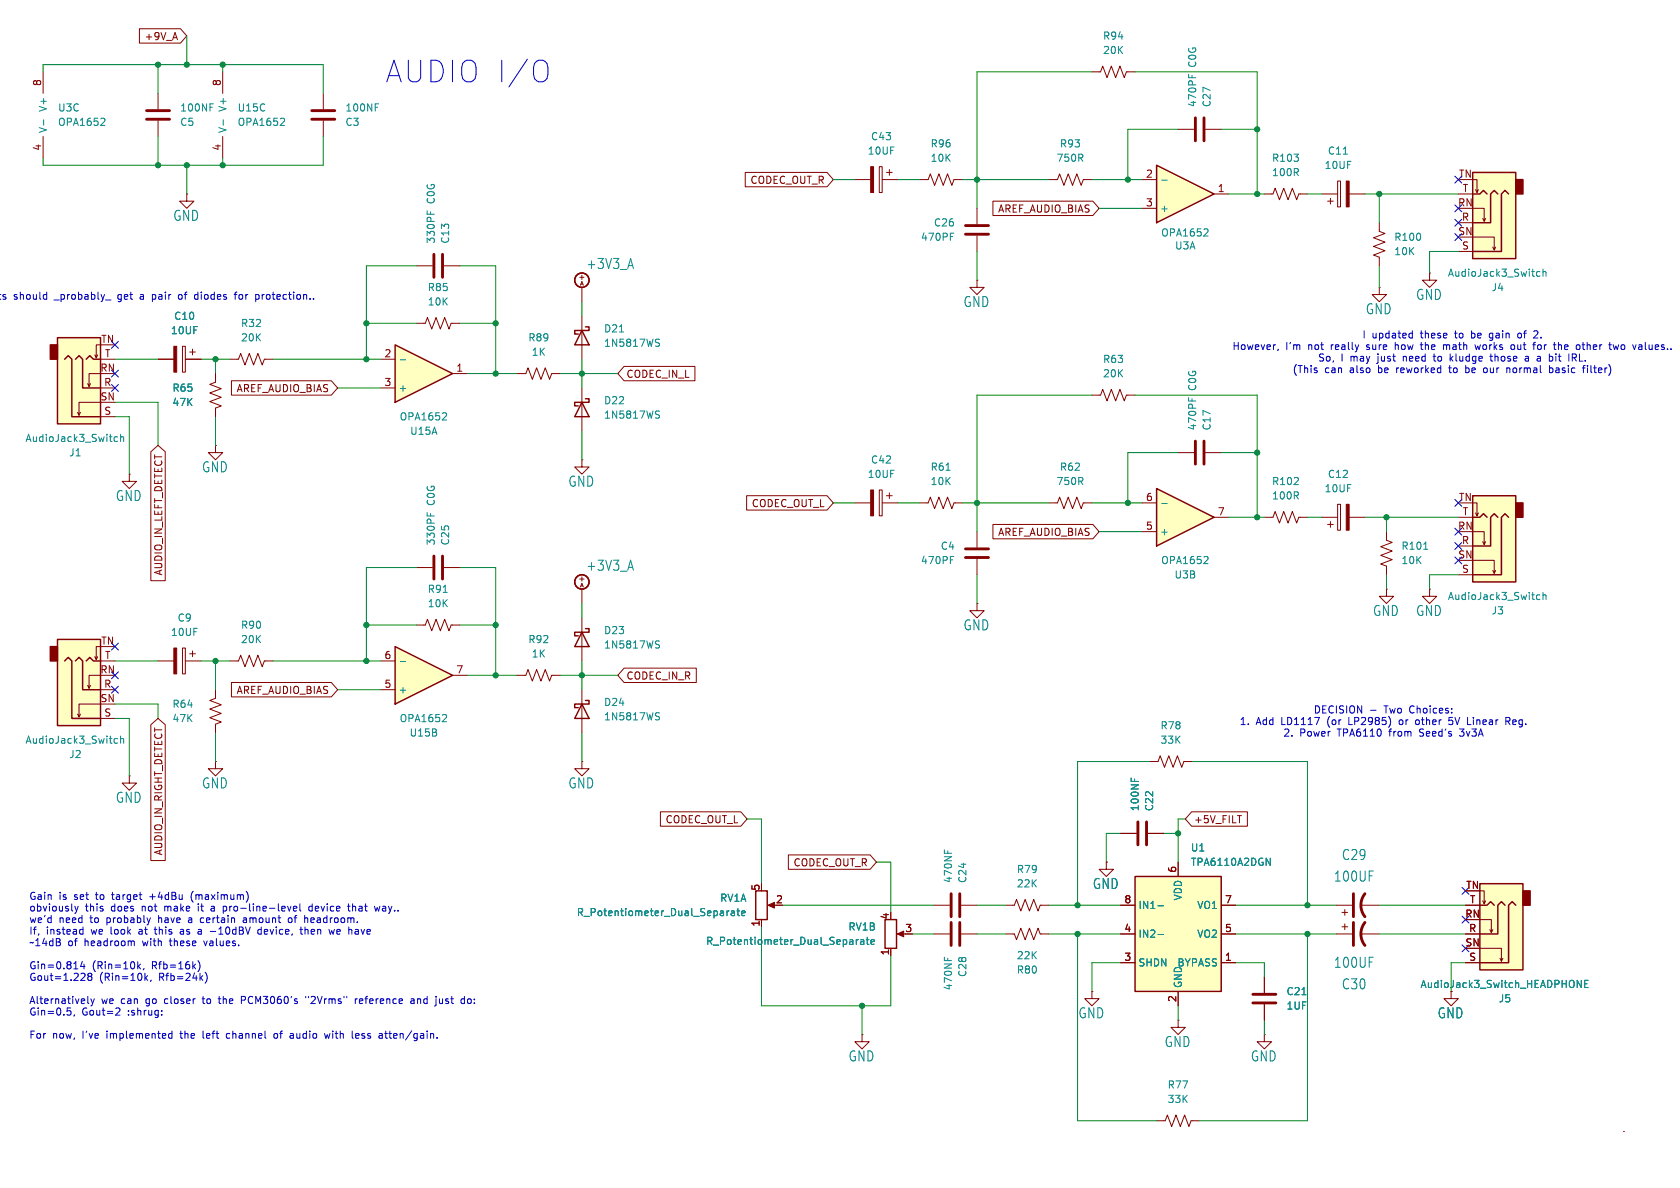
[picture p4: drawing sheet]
<svg xmlns="http://www.w3.org/2000/svg" width="297mm" height="210mm" viewBox="0 0 297 210" stroke-linecap="round" stroke-linejoin="round" font-family="sans-serif">
<defs><g id="words">
<text font-size="5.3" fill="#0000c2" x="68.2" y="14.8">AUDIO I/O</text>
<g font-size="2.5" fill="#008484">
<text x="30.5" y="39.3">GND</text>
<text x="103.6" y="47.8">+3V3_A</text>
<text x="250.2" y="53.2">GND</text>
<text x="170.2" y="54.5">GND</text>
<text x="241.4" y="55.8">GND</text>
<text x="35.6" y="83.7">GND</text>
<text x="20.4" y="88.8">GND</text>
<text x="100.4" y="86.3">GND</text>
<text x="103.6" y="101.1">+3V3_A</text>
<text x="170.2" y="111.7">GND</text>
<text x="242.6" y="109.1">GND</text>
<text x="250.2" y="109.1">GND</text>
<text x="20.4" y="142.1">GND</text>
<text x="35.6" y="139.6">GND</text>
<text x="100.4" y="139.6">GND</text>
<text x="237.1" y="152.2">C29</text>
<text x="193.1" y="157.4">GND</text>
<text x="235.7" y="156.1">100UF</text>
<text x="235.7" y="171.3">100UF</text>
<text x="237.1" y="175.1">C30</text>
<text x="190.6" y="180.2">GND</text>
<text x="205.8" y="185.3">GND</text>
<text x="254.1" y="180.2">GND</text>
<text x="149.9" y="187.9">GND</text>
<text x="221" y="187.9">GND</text>
</g>
<g font-size="1.8" fill="#840000">
<text x="25.5" y="7.3">+9V_A</text>
<text x="7.4" y="15.3" transform="rotate(-90 7.4 15.3)">8</text>
<text x="39.1" y="15.3" transform="rotate(-90 39.1 15.3)">8</text>
<text x="7.4" y="26.7" transform="rotate(-90 7.4 26.7)">4</text>
<text x="39.1" y="26.7" transform="rotate(-90 39.1 26.7)">4</text>
<text x="132.6" y="32.7">CODEC_OUT_R</text>
<text x="202.5" y="31.5">2</text>
<text x="215.2" y="34">1</text>
<text x="257.8" y="31.5">TN</text>
<text x="258.5" y="34">T</text>
<text x="176.3" y="37.8">AREF_AUDIO_BIAS</text>
<text x="202.5" y="36.6">3</text>
<text x="257.7" y="36.6">RN</text>
<text x="257.7" y="41.7">SN</text>
<text x="258.3" y="39.1">R</text>
<text x="258.4" y="44.2">S</text>
<text x="17.6" y="65.8">RN</text>
<text x="17.8" y="60.7">TN</text>
<text x="18.5" y="63.2">T</text>
<text x="67.9" y="63.2">2</text>
<text x="80.6" y="65.8">1</text>
<text x="17.7" y="70.9">SN</text>
<text x="18.3" y="68.3">R</text>
<text x="41.7" y="69.5">AREF_AUDIO_BIAS</text>
<text x="67.9" y="68.3">3</text>
<text x="110.6" y="67">CODEC_IN_L</text>
<text x="18.3" y="73.4">S</text>
<text x="132.8" y="89.9">CODEC_OUT_L</text>
<text x="202.5" y="88.6">6</text>
<text x="257.8" y="88.6">TN</text>
<text x="176.3" y="94.9">AREF_AUDIO_BIAS</text>
<text x="202.5" y="93.7">5</text>
<text x="215.2" y="91.2">7</text>
<text x="257.7" y="93.7">RN</text>
<text x="258.5" y="91.2">T</text>
<text x="28.9" y="101.8" transform="rotate(-90 28.9 101.8)">AUDIO_IN_LEFT_DETECT</text>
<text x="257.7" y="98.8">SN</text>
<text x="258.3" y="96.3">R</text>
<text x="258.4" y="101.3">S</text>
<text x="17.6" y="119.1">RN</text>
<text x="17.8" y="114">TN</text>
<text x="18.5" y="116.6">T</text>
<text x="67.9" y="116.6">6</text>
<text x="80.6" y="119.1">7</text>
<text x="17.7" y="124.2">SN</text>
<text x="18.3" y="121.7">R</text>
<text x="41.7" y="122.9">AREF_AUDIO_BIAS</text>
<text x="67.9" y="121.7">5</text>
<text x="110.6" y="120.3">CODEC_IN_R</text>
<text x="18.3" y="126.7">S</text>
<text x="117.6" y="145.7">CODEC_OUT_L</text>
<text x="211" y="145.7">+5V_FILT</text>
<text x="28.9" y="151.3" transform="rotate(-90 28.9 151.3)">AUDIO_IN_RIGHT_DETECT</text>
<text x="140.2" y="153.4">CODEC_OUT_R</text>
<text x="208" y="154.4" transform="rotate(-90 208 154.4)">6</text>
<text x="134.4" y="157.6" transform="rotate(-90 134.4 157.6)">5</text>
<text x="137.1" y="159.8">2</text>
<text x="198.7" y="159.8">8</text>
<text x="216.5" y="159.8">7</text>
<text x="259.1" y="157.2">TN</text>
<text x="259.8" y="159.8">T</text>
<text x="134.4" y="163.9" transform="rotate(-90 134.4 163.9)">1</text>
<text x="157.2" y="162.6" transform="rotate(-90 157.2 162.6)">4</text>
<text x="159.9" y="164.8">3</text>
<text x="198.7" y="164.8">4</text>
<text x="216.5" y="164.8">5</text>
<text x="258.9" y="162.3">RN</text>
<text x="259" y="167.4">SN</text>
<text x="259.6" y="164.8">R</text>
<text x="157.2" y="169" transform="rotate(-90 157.2 169)">1</text>
<text x="198.7" y="169.9">3</text>
<text x="216.5" y="169.9">1</text>
<text x="259.6" y="169.9">S</text>
<text x="208" y="177.2" transform="rotate(-90 208 177.2)">2</text>
</g>
<g font-size="1.8" fill="#008484">
<text x="194.9" y="7.2">R94</text>
<text x="194.9" y="9.8">20K</text>
<text x="211.7" y="11.9" transform="rotate(-90 211.7 11.9)">C0G</text>
<text x="8.5" y="23.6" transform="rotate(-90 8.5 23.6)">V-</text>
<text x="8.5" y="19.9" transform="rotate(-90 8.5 19.9)">V+</text>
<text x="10.2" y="22.5">OPA1652</text>
<text x="10.2" y="19.9">U3C</text>
<text x="31.8" y="22.5">C5</text>
<text x="31.8" y="19.9">100NF</text>
<text x="40.2" y="23.6" transform="rotate(-90 40.2 23.6)">V-</text>
<text x="40.2" y="19.9" transform="rotate(-90 40.2 19.9)">V+</text>
<text x="41.9" y="19.9">U15C</text>
<text x="41.9" y="22.5">OPA1652</text>
<text x="61" y="22.5">C3</text>
<text x="61" y="19.9">100NF</text>
<text x="211.7" y="19" transform="rotate(-90 211.7 19)">470PF</text>
<text x="214.2" y="19" transform="rotate(-90 214.2 19)">C27</text>
<text x="153.3" y="27.5">10UF</text>
<text x="153.9" y="25">C43</text>
<text x="164.4" y="26.3">R96</text>
<text x="164.4" y="28.8">10K</text>
<text x="186.7" y="28.8">750R</text>
<text x="187.3" y="26.3">R93</text>
<text x="224.8" y="28.8">R103</text>
<text x="234.7" y="27.5">C11</text>
<text x="224.8" y="31.3">100R</text>
<text x="234.1" y="30.1">10UF</text>
<text x="77.1" y="36" transform="rotate(-90 77.1 36)">C0G</text>
<text x="165" y="40.2">C26</text>
<text x="205" y="37.7">+</text>
<text x="77.1" y="43.2" transform="rotate(-90 77.1 43.2)">330PF</text>
<text x="79.6" y="43.2" transform="rotate(-90 79.6 43.2)">C13</text>
<text x="162.7" y="42.8">470PF</text>
<text x="205.2" y="42">OPA1652</text>
<text x="207.6" y="44.3">U3A</text>
<text x="246.4" y="42.8">R100</text>
<text x="246.4" y="45.3">10K</text>
<text x="75.5" y="51.7">R85</text>
<text x="255.9" y="49.1">AudioJack3_Switch</text>
<text x="263.6" y="51.7">J4</text>
<text x="30.1" y="59.3">10UF</text>
<text x="30.7" y="56.7">C10</text>
<text x="42.5" y="58">R32</text>
<text x="75.5" y="54.2">10K</text>
<text x="106.7" y="59">D21</text>
<text x="42.5" y="60.6">20K</text>
<text x="93.3" y="60.6">R89</text>
<text x="93.9" y="63.1">1K</text>
<text x="106.7" y="61.5">1N5817WS</text>
<text x="194.9" y="64.4">R63</text>
<text x="30.4" y="69.4">R65</text>
<text x="30.4" y="72">47K</text>
<text x="70.4" y="69.4">+</text>
<text x="106.7" y="71.7">D22</text>
<text x="194.9" y="66.9">20K</text>
<text x="211.7" y="69" transform="rotate(-90 211.7 69)">C0G</text>
<text x="70.6" y="74.5">OPA1652</text>
<text x="72.4" y="77.1">U15A</text>
<text x="106.7" y="74.2">1N5817WS</text>
<text x="211.7" y="76.2" transform="rotate(-90 211.7 76.2)">470PF</text>
<text x="214.2" y="76.2" transform="rotate(-90 214.2 76.2)">C17</text>
<text x="4.4" y="78.3">AudioJack3_Switch</text>
<text x="12.1" y="80.9">J1</text>
<text x="153.9" y="82.1">C42</text>
<text x="164.4" y="83.4">R61</text>
<text x="187.3" y="83.4">R62</text>
<text x="77.1" y="89.4" transform="rotate(-90 77.1 89.4)">C0G</text>
<text x="153.3" y="84.7">10UF</text>
<text x="164.4" y="86">10K</text>
<text x="186.7" y="86">750R</text>
<text x="224.8" y="86">R102</text>
<text x="224.8" y="88.5">100R</text>
<text x="234.1" y="87.2">10UF</text>
<text x="234.7" y="84.7">C12</text>
<text x="205" y="94.8">+</text>
<text x="77.1" y="96.5" transform="rotate(-90 77.1 96.5)">330PF</text>
<text x="79.6" y="96.5" transform="rotate(-90 79.6 96.5)">C25</text>
<text x="162.7" y="99.9">470PF</text>
<text x="166.2" y="97.4">C4</text>
<text x="205.2" y="99.9">OPA1652</text>
<text x="247.7" y="97.4">R101</text>
<text x="247.7" y="99.9">10K</text>
<text x="75.5" y="105">R91</text>
<text x="75.5" y="107.5">10K</text>
<text x="207.5" y="102.5">U3B</text>
<text x="255.9" y="106.3">AudioJack3_Switch</text>
<text x="30.1" y="112.6">10UF</text>
<text x="31.3" y="110.1">C9</text>
<text x="42.5" y="111.4">R90</text>
<text x="42.5" y="113.9">20K</text>
<text x="93.3" y="113.9">R92</text>
<text x="106.7" y="112.3">D23</text>
<text x="263.6" y="108.8">J3</text>
<text x="93.9" y="116.4">1K</text>
<text x="106.7" y="114.8">1N5817WS</text>
<text x="30.4" y="125.3">R64</text>
<text x="70.4" y="122.8">+</text>
<text x="106.7" y="125">D24</text>
<text x="4.4" y="131.7">AudioJack3_Switch</text>
<text x="30.4" y="127.9">47K</text>
<text x="70.6" y="127.9">OPA1652</text>
<text x="72.3" y="130.4">U15B</text>
<text x="106.7" y="127.5">1N5817WS</text>
<text x="205.1" y="129.1">R78</text>
<text x="205.1" y="131.7">33K</text>
<text x="12.1" y="134.2">J2</text>
<text x="201.5" y="143.5" transform="rotate(-90 201.5 143.5)">100NF</text>
<text x="204.1" y="143.5" transform="rotate(-90 204.1 143.5)">C22</text>
<text x="179.7" y="154.5">R79</text>
<text x="210.4" y="150.7">U1</text>
<text x="210.4" y="153.3">TPA6110A2DGN</text>
<text x="127.2" y="159.6">RV1A</text>
<text x="168.5" y="156.2" transform="rotate(-90 168.5 156.2)">470NF</text>
<text x="171" y="156.2" transform="rotate(-90 171 156.2)">C24</text>
<text x="179.7" y="157.1">22K</text>
<text x="201.2" y="160.9">IN1-</text>
<text x="209.1" y="159.3" transform="rotate(-90 209.1 159.3)">VDD</text>
<text x="211.6" y="160.9">VO1</text>
<text x="101.9" y="162.2">R_Potentiometer_Dual_Separate</text>
<text x="124.7" y="167.2">R_Potentiometer_Dual_Separate</text>
<text x="149.9" y="164.7">RV1B</text>
<text x="201.2" y="166">IN2-</text>
<text x="211.6" y="166">VO2</text>
<text x="171" y="172.8" transform="rotate(-90 171 172.8)">C28</text>
<text x="179.7" y="172.3">R80</text>
<text x="179.7" y="169.8">22K</text>
<text x="201.2" y="171">SHDN</text>
<text x="208.1" y="171">BYPASS</text>
<text x="168.5" y="175.2" transform="rotate(-90 168.5 175.2)">470NF</text>
<text x="209.1" y="174.8" transform="rotate(-90 209.1 174.8)">GND</text>
<text x="227.3" y="176.1">C21</text>
<text x="227.3" y="178.7">1UF</text>
<text x="251" y="174.9">AudioJack3_Switch_HEADPHONE</text>
<text x="264.9" y="177.4">J5</text>
<text x="206.3" y="192.6">R77</text>
<text x="206.3" y="195.2">33K</text>
</g>
<g font-size="1.8" fill="#0000c2">
<text x="-.6" y="53.2">ts</text>
<text x="2.6" y="53.2">should</text>
<text x="10" y="53.2">_probably_</text>
<text x="21.3" y="53.2">get</text>
<text x="25.4" y="53.2">a</text>
<text x="27.8" y="53.2">pair</text>
<text x="32.6" y="53.2">of</text>
<text x="35.7" y="53.2">diodes</text>
<text x="43" y="53.2">for</text>
<text x="46.8" y="53.2">protection..</text>
<text x="217.8" y="62.1">However,</text>
<text x="227.3" y="62.1">I'm</text>
<text x="231.4" y="62.1">not</text>
<text x="232.9" y="64.1">So,</text>
<text x="235.6" y="62.1">really</text>
<text x="237.1" y="64.1">I</text>
<text x="238.8" y="64.1">may</text>
<text x="240.8" y="60">I</text>
<text x="242.1" y="62.1">sure</text>
<text x="242.5" y="60">updated</text>
<text x="243.8" y="64.1">just</text>
<text x="247.3" y="62.1">how</text>
<text x="248.5" y="64.1">need</text>
<text x="251.3" y="60">these</text>
<text x="252.1" y="62.1">the</text>
<text x="254.1" y="64.1">to</text>
<text x="256.2" y="62.1">math</text>
<text x="257.2" y="64.1">kludge</text>
<text x="257.5" y="60">to</text>
<text x="260.6" y="60">be</text>
<text x="262.1" y="62.1">works</text>
<text x="264" y="60">gain</text>
<text x="264.6" y="64.1">those</text>
<text x="268.6" y="62.1">out</text>
<text x="269.2" y="60">of</text>
<text x="270.9" y="64.1">a</text>
<text x="272.2" y="60">2.</text>
<text x="272.8" y="62.1">for</text>
<text x="273.2" y="64.1">a</text>
<text x="275.5" y="64.1">bit</text>
<text x="276.6" y="62.1">the</text>
<text x="279.2" y="64.1">IRL.</text>
<text x="280.8" y="62.1">other</text>
<text x="286.8" y="62.1">two</text>
<text x="291.2" y="62.1">values..</text>
<text x="228.4" y="66.2">(This</text>
<text x="234.2" y="66.2">can</text>
<text x="238.7" y="66.2">also</text>
<text x="243.9" y="66.2">be</text>
<text x="247.3" y="66.2">reworked</text>
<text x="256.9" y="66.2">to</text>
<text x="259.9" y="66.2">be</text>
<text x="263.3" y="66.2">our</text>
<text x="267.6" y="66.2">normal</text>
<text x="275.4" y="66.2">basic</text>
<text x="281.6" y="66.2">filter)</text>
<text x="219.1" y="128.4">1.</text>
<text x="222.1" y="128.4">Add</text>
<text x="226.6" y="128.4">LD1117</text>
<text x="226.8" y="130.4">2.</text>
<text x="229.8" y="130.4">Power</text>
<text x="232.2" y="126.3">DECISION</text>
<text x="234.9" y="128.4">(or</text>
<text x="236.6" y="130.4">TPA6110</text>
<text x="238.9" y="128.4">LP2985)</text>
<text x="244.8" y="126.3">Two</text>
<text x="245.9" y="130.4">from</text>
<text x="248" y="128.4">or</text>
<text x="249.5" y="126.3">Choices:</text>
<text x="251.1" y="128.4">other</text>
<text x="251.4" y="130.4">Seed's</text>
<text x="257.2" y="128.4">5V</text>
<text x="258.8" y="130.4">3v3A</text>
<text x="260.7" y="128.4">Linear</text>
<text x="267.6" y="128.4">Reg.</text>
<text x="5.1" y="159.3">Gain</text>
<text x="5.1" y="161.3">obviously</text>
<text x="10.4" y="159.3">is</text>
<text x="13.2" y="159.3">set</text>
<text x="15.1" y="161.3">this</text>
<text x="17.2" y="159.3">to</text>
<text x="19.8" y="161.3">does</text>
<text x="20.3" y="159.3">target</text>
<text x="25.3" y="161.3">not</text>
<text x="27.1" y="159.3">+4dBu</text>
<text x="29.5" y="161.3">make</text>
<text x="34.6" y="159.3">(maximum)</text>
<text x="35.7" y="161.3">it</text>
<text x="38.2" y="161.3">a</text>
<text x="40.5" y="161.3">pro-line-level</text>
<text x="55.9" y="161.3">device</text>
<text x="63" y="161.3">that</text>
<text x="68" y="161.3">way..</text>
<text x="5.1" y="163.4">we'd</text>
<text x="5.1" y="165.4">If,</text>
<text x="5.1" y="167.5">~14dB</text>
<text x="8.2" y="165.4">instead</text>
<text x="10.4" y="163.4">need</text>
<text x="12" y="167.5">of</text>
<text x="15" y="167.5">headroom</text>
<text x="16.1" y="163.4">to</text>
<text x="16.3" y="165.4">we</text>
<text x="19.1" y="163.4">probably</text>
<text x="19.8" y="165.4">look</text>
<text x="25" y="165.4">at</text>
<text x="25.5" y="167.5">with</text>
<text x="28" y="165.4">this</text>
<text x="28.4" y="163.4">have</text>
<text x="30.5" y="167.5">these</text>
<text x="32.7" y="165.4">as</text>
<text x="34" y="163.4">a</text>
<text x="36.1" y="165.4">a</text>
<text x="36.3" y="163.4">certain</text>
<text x="36.8" y="167.5">values.</text>
<text x="38.4" y="165.4">-10dBV</text>
<text x="44.1" y="163.4">amount</text>
<text x="47.1" y="165.4">device,</text>
<text x="52.2" y="163.4">of</text>
<text x="54.8" y="165.4">then</text>
<text x="55.3" y="163.4">headroom.</text>
<text x="60.1" y="165.4">we</text>
<text x="63.7" y="165.4">have</text>
<text x="5.1" y="171.6">Gin=0.814</text>
<text x="5.1" y="173.6">Gout=1.228</text>
<text x="16.3" y="171.6">(Rin=10k,</text>
<text x="17.6" y="173.6">(Rin=10k,</text>
<text x="27" y="171.6">Rfb=16k)</text>
<text x="28.2" y="173.6">Rfb=24k)</text>
<text x="5.1" y="177.7">Alternatively</text>
<text x="5.1" y="179.7">Gin=0.5,</text>
<text x="14.5" y="179.7">Gout=2</text>
<text x="17.9" y="177.7">we</text>
<text x="21.5" y="177.7">can</text>
<text x="22.7" y="179.7">:shrug:</text>
<text x="26.1" y="177.7">go</text>
<text x="29.5" y="177.7">closer</text>
<text x="36.5" y="177.7">to</text>
<text x="39.6" y="177.7">the</text>
<text x="43.7" y="177.7">PCM3060's</text>
<text x="55.3" y="177.7">&quot;2Vrms&quot;</text>
<text x="64.2" y="177.7">reference</text>
<text x="74.3" y="177.7">and</text>
<text x="78.9" y="177.7">just</text>
<text x="83.6" y="177.7">do:</text>
<text x="5.1" y="183.8">For</text>
<text x="9.3" y="183.8">now,</text>
<text x="14.7" y="183.8">I've</text>
<text x="19.1" y="183.8">implemented</text>
<text x="32.4" y="183.8">the</text>
<text x="36.5" y="183.8">left</text>
<text x="40.9" y="183.8">channel</text>
<text x="49.5" y="183.8">of</text>
<text x="52.5" y="183.8">audio</text>
<text x="58.9" y="183.8">with</text>
<text x="63.9" y="183.8">less</text>
<text x="68.9" y="183.8">atten/gain.</text>
</g>
</g></defs>
<path d="M0 0h297v210h-297z" fill="#fff" stroke="#fff" stroke-width=".18"/>
<path d="M193 12.7h1.6l.3-1 .8 2 .8-2 .7 2 .8-2 .8 2 .3-1h1.6M172.7 49.5v1.3h1.3l-1.3 1.3-1.3-1.3h1.3M172.7 49.5h.1M243.8 50.8v1.3h1.3l-1.3 1.2-1.2-1.2h1.2M243.8 50.8h.1M252.7 48.3v1.2h1.3l-1.3 1.3-1.2-1.3h1.2M252.7 48.3h.1M38.1 66v1.6l-1 .3 2 .8-2 .8 2 .7-2 .8 2 .8-1 .3v1.6M185.4 88.9h1.5l.4-1 .8 2 .7-2 .8 2 .8-2 .7 2 .4-1h1.5M287 200h.1" fill="none" stroke="#840000" stroke-width=".18"/>
<path d="M69.8 61l10.2 5-10.2 5.1z" fill="#ffffc2"/>
<path d="M69.8 61l10.2 5-10.2 5.1z" fill="none" stroke="#840000" stroke-width=".25"/>
<g fill="none" stroke="#840000" stroke-width=".18">
<path d="M223.5 34.3h1.5l.4-1 .8 2 .7-2 .8 2 .8-2 .7 2 .4-1h1.5M233.7 34.3h2.8M234.7 35.6h1M235.2 35.1v1M236.5 32h.5v4.6h-.5zM238.5 34.3h2.8M67.3 68.6h2.5M67.3 63.5h2.5M80 66h2.5M102.9 81.3v1.3h1.2l-1.2 1.2-1.3-1.2h1.3M102.9 81.3h.1M223.5 91.4h1.5l.4-1 .8 2.1 .7-2.1 .8 2.1 .8-2.1 .7 2.1 .4-1.1h1.5"/>
<path d="M233.7 91.4h2.8M234.7 92.7h1M235.2 92.2v1M236.5 89.2h.5v4.5h-.5zM238.5 91.4h2.8M27.9 116.8h2.8M32.3 114.6h.5v4.5h-.5zM32.8 116.8h2.8M33.5 115.6h1M34 115.1v1M40.6 116.8h1.6l.3-1 .8 2.1 .8-2.1 .7 2.1 .8-2.1 .8 2.1 .3-1.1h1.6M73.7 110.5h1.5l.4-1 .7 2 .8-2 .8 2 .7-2 .8 2 .4-1h1.5"/>
<path d="M73.7 100.3h2.8M78.5 100.3h2.8M91.4 119.4h1.6l.3-1 .8 2 .8-2 .7 2 .8-2 .8 2 .3-1h1.6"/>
</g>
<path d="M237.5 27.2h.7M70.8 63.6h.9M78.7 73l.3 .2-.1 .3-.7 .7h.8M75.5 90.6v.6M78.3 104.7h.8" fill="none" stroke="#008484" stroke-width=".18"/>
<g fill="#840000" stroke="#840000" stroke-width=".18">
<path d="M238 32h.5v4.6h-.5z"/>
<path d="M238 89.2h.5v4.5h-.5z"/>
<path d="M30.7 114.6h.5v4.5h-.5z"/>
</g>
<path d="M76.7 98.3v4.1M78.2 98.3v4.1" fill="none" stroke="#840000" stroke-width=".51"/>
<path d="M10.2 59.7h7.6v15.2h-7.6z" fill="#ffffc2"/>
<path d="M8.9 61h1.3v2.5h-1.3z" fill="#840000" stroke="#840000" stroke-width=".25"/>
<path d="M10.2 59.7h7.6v15.2h-7.6zM11.4 63.5l.7-.6 .6 .6v10.2h5.1M13.3 63.5l.7-.6 .6 .6v5.1h3.2M15.2 63.5l.7-.6 .6 .6h1.3" fill="none" stroke="#840000" stroke-width=".25"/>
<g fill="none" stroke="#840000" stroke-width=".18">
<path d="M7.6 12.7v3.8M27.9 16.5v2.8M39.4 12.7v3.8M7.6 24.1v3.8M27.9 21.3v2.8M33 34.3v1.3h1.3l-1.3 1.2-1.3-1.2h1.3M33 34.3h.1M39.4 24.1v3.8M14.2 72.9l-.2 .5M16 67.8l-.3 .5M17.3 62.7l-.3 .5M17.8 71.1h-3.8v2.3l-.3-.5"/>
<path d="M17.8 66h-2.1v2.3l-.2-.5M17.8 61h-.8v2.2l-.2-.5M17.8 73.7h2.5M17.8 68.6h2.5M17.8 63.5h2.5M27.9 63.5h2.8M32.3 61.2h.5v4.6h-.5zM32.8 63.5h2.8M33.5 62.2h1M34 61.7v1"/>
</g>
<path d="M37.1 18.4h.6M7.7 21.2v.9M18.3 20.9l.3 .2-.1 .3-.7 .8h.8M39.5 21.2v.9M50.1 20.9l.2 .2-.1 .3-.7 .8h.8M20.2 77.9l.2 .1h.4M20.8 77.3l-.4-.1-.2 .1M21.3 77.3l.2-.1 .3 .1 .1 .7M21.3 76.8v1.2" fill="none" stroke="#008484" stroke-width=".18"/>
<path d="M30.7 61.2h.5v4.6h-.5z" fill="#840000" stroke="#840000" stroke-width=".18"/>
<path d="M25.9 19.6h4.1M25.9 21.1h4.1" fill="none" stroke="#840000" stroke-width=".51"/>
<path d="M260.3 30.5h7.7v15.2h-7.7z" fill="#ffffc2"/>
<path d="M268 31.8h1.2v2.5h-1.2z" fill="#840000" stroke="#840000" stroke-width=".25"/>
<g fill="none" stroke="#840000" stroke-width=".25">
<path d="M260.3 30.5h7.7v15.2h-7.7zM260.3 34.3h1.3l.7-.6 .6 .6M264.8 34.3l-.6-.6-.7 .6v5.1h-3.2M266.7 34.3l-.6-.6-.7 .6v10.2h-5.1M102.9 58.4l1.2 2.6h-2.5zM103.5 57.8h.6v.6h-2.5v.7h.6M102.9 71.1l1.2 2.6h-2.5zM103.5 70.5h.6v.6h-2.5v.7h.6"/>
<circle cx="102.9" cy="49.5" r="1.27"/>
</g>
<g fill="none" stroke="#840000" stroke-width=".18">
<path d="M57.1 16.5v2.8M57.1 21.3v2.8M243.8 39.4v1.5l1.1 .4-2.1 .7 2.1 .8-2.1 .8 2.1 .7-2.1 .8 1 .4v1.5M257.8 39.4h2.5M257.8 34.3h2.5M260.3 36.8h2.1v2.3l.2-.5M260.3 31.8h.8v2.2l.3-.5M260.9 33.5l.2 .5M262.1 38.6l.3 .5M73.7 47h2.8M78.5 47h2.8M102.5 49h.8"/>
<path d="M102.6 50.4l.3-.6 .2 .6M102.7 50.2h.3M102.9 48.6v.8M102.9 50.8v2.5M102.9 55.9v7.6M257.8 44.5h2.5M260.3 41.9h3.9v2.3l.2-.5M263.9 43.7l.3 .5M40.6 63.5h1.6l.3-1 .8 2 .8-2 .7 2 .8-2 .8 2 .3-1h1.6M91.4 66h1.6l.3-1 .8 2.1 .8-2.1 .7 2.1 .8-2.1 .8 2.1 .3-1.1h1.6M102.9 68.6v7.6"/>
</g>
<path d="M66.3 18.4h.6M75.5 37.3v.6M109.5 58.7h.7M111.5 45.7l.5 1.8M116.1 60h.5M271.7 48.7l.2 .1h.3M272.2 48.1l-.3-.1-.2 .1M272.8 48.1l.2-.1 .3 .1v.7M272.8 47.6v1.2M116.1 60.6l.4 .1 .1 .3-.3 .2h-.3M116.1 73.3l.4 .1 .1 .3-.3 .2h-.3M116.1 72.7h.5" fill="none" stroke="#008484" stroke-width=".18"/>
<path d="M55.1 19.6h4.1M55.1 21.1h4.1M76.7 45v4M78.2 45v4" fill="none" stroke="#840000" stroke-width=".51"/>
<path d="M260.3 87.6h7.7v15.3h-7.7z" fill="#ffffc2"/>
<path d="M268 88.9h1.2v2.5h-1.2z" fill="#840000" stroke="#840000" stroke-width=".25"/>
<path d="M260.3 87.6h7.7v15.3h-7.7zM260.3 91.4h1.3l.7-.6 .6 .6M264.8 91.4l-.6-.6-.7 .6v5.1h-3.2M266.7 91.4l-.6-.6-.7 .6v10.2h-5.1M102.9 124.5l1.2 2.5h-2.5zM103.5 123.8h.6v.7h-2.5v.6h.6M133.6 157.5h2v5.1h-2z" fill="none" stroke="#840000" stroke-width=".25"/>
<g fill="none" stroke="#840000" stroke-width=".18">
<path d="M73.7 57.2h1.5l.4-1.1 .7 2.1 .8-2.1 .8 2.1 .7-2.1 .8 2.1 .4-1h1.5M245.1 94v1.5l1 .4-2 .7 2 .8-2 .8 2 .7-2 .8 1 .4v1.5M257.8 96.5h2.5M257.8 91.4h2.5M260.3 99.1h3.9v2.2l.2-.5M260.3 94h2.1v2.3l.2-.5M260.3 88.9h.8v2.3l.3-.5M260.9 90.7l.2 .5M262.1 95.8l.3 .5M245.1 104.1v1.3h1.3l-1.3 1.3-1.3-1.3h1.3M245.1 104.1h.1M252.7 104.1v1.3h1.3l-1.3 1.3-1.2-1.3h1.2"/>
<path d="M252.7 104.1h.1M257.8 101.6h2.5M263.9 100.8l.3 .5M102.9 134.6v1.3h1.2l-1.2 1.3-1.3-1.3h1.3M102.9 134.6h.1M102.9 121.9v7.6M134.6 162.6v1.2M136.1 160h1.1M256.5 175.3v1.2h1.3l-1.3 1.3-1.2-1.3h1.2"/>
</g>
<g fill="none" stroke="#008484" stroke-width=".18">
<path d="M251.7 97.1h.7M271.7 105.9l.2 .1 .3-.1M272.2 105.2l-.3-.1-.2 .2M272.8 105.3l.2-.2 .3 .1v.8M272.8 104.7v1.3M116.1 126.6l.4 .1 .1 .3-.3 .3h-.3M116.1 126l.5 .1M128.5 161v.9M128.9 161l-.4 .3M129.3 161.1h.5l.1 .8M129.9 161.3l-.5 .1-.2 .2 .2 .3 .5-.1M130.3 161h.5"/>
<path d="M130.5 160.6v1.1l.3 .2M131.1 161.4l.6-.1v-.2l-.4-.1-.2 .2 .1 .6h.5"/>
</g>
<path d="M135.8 160l1.1-.5v1z" fill="#840000" stroke="#840000" stroke-width=".18"/>
<path d="M261.6 156.2h7.6v15.3h-7.6z" fill="#ffffc2"/>
<path d="M269.2 157.5h1.3v2.5h-1.3z" fill="#840000" stroke="#840000" stroke-width=".25"/>
<path d="M261.6 156.2h7.6v15.3h-7.6zM261.6 160h1.3l.6-.6 .7 .6M266.1 160l-.7-.6-.6 .6v5.1h-3.2M268 160l-.7-.6-.6 .6v10.2h-5.1" fill="none" stroke="#840000" stroke-width=".25"/>
<path d="M261.6 157.5h.8v2.3l.2-.5M262.1 159.3l.3 .5M259.1 170.2h2.5M259.1 165.1h2.5M259.1 160h2.5M261.6 167.6h3.8v2.3l.3-.5M261.6 162.6h2.1v2.2l.2-.5M263.4 164.3l.3 .5M265.2 169.4l.2 .5" fill="none" stroke="#840000" stroke-width=".18"/>
<path d="M278.8 173.3l.8 1.3v-1.3M280.2 173.9h.4M280.8 173.3h-.6v1.3h.6" fill="none" stroke="#008484" stroke-width=".18"/>
<path d="M10.2 113h7.6v15.3h-7.6z" fill="#ffffc2"/>
<path d="M8.9 114.3h1.3v2.5h-1.3z" fill="#840000" stroke="#840000" stroke-width=".25"/>
<path d="M10.2 113h7.6v15.3h-7.6zM11.4 116.8l.7-.6 .6 .6v10.2h5.1M13.3 116.8l.7-.6 .6 .6v5.1h3.2M15.2 116.8l.7-.6 .6 .6h1.3" fill="none" stroke="#840000" stroke-width=".25"/>
<path d="M17.3 116.1l-.3 .5M17.8 119.4h-2.1v2.3l-.2-.5M17.8 114.3h-.8v2.3l-.2-.5M17.8 116.8h2.5M14.2 126.2l-.2 .5M16 121.2l-.3 .5M17.8 124.5h-3.8v2.2l-.3-.5M17.8 127h2.5M17.8 121.9h2.5" fill="none" stroke="#840000" stroke-width=".18"/>
<path d="M20.2 131.3l.2 .1 .4-.1M20.8 130.6l-.4-.1-.2 .2M21.3 130.7l.2-.2 .3 .1 .1 .8M21.3 130.1v1.3" fill="none" stroke="#008484" stroke-width=".18"/>
<path d="M69.8 114.3l10.2 5.1-10.2 5.1z" fill="#ffffc2"/>
<path d="M69.8 114.3l10.2 5.1-10.2 5.1zM102.9 111.8l1.2 2.5h-2.5zM103.5 111.1h.6v.7h-2.5v.6h.6" fill="none" stroke="#840000" stroke-width=".25"/>
<path d="M67.3 116.8h2.5M80 119.4h2.5M102.9 109.2v7.6M67.3 121.9h2.5M236.2 165.1h2.8M237.2 163.8h1.1M237.7 163.3v1M240.5 165.1h3.3" fill="none" stroke="#840000" stroke-width=".18"/>
<path d="M70.8 116.9h.9M116.1 113.9l.4 .1 .1 .3-.3 .3h-.3M116.1 113.3l.5 .1M78.7 126.3l.3 .3-.1 .3-.7 .7h.8" fill="none" stroke="#008484" stroke-width=".18"/>
<path d="M239.3 163.1v4M241.3 163.1a3.3 3.3 0 0 0 0 4" fill="none" stroke="#840000" stroke-width=".51"/>
<path d="M200.7 154.9h15.2v20.4h-15.2z" fill="#ffffc2"/>
<g fill="none" stroke="#840000" stroke-width=".25">
<path d="M200.7 154.9h15.2v20.4h-15.2z"/>
<circle cx="102.9" cy="102.9" r="1.27"/>
</g>
<g fill="none" stroke="#840000" stroke-width=".18">
<path d="M151.1 31.8h2.8M155.4 29.5h.6v4.5h-.6zM156 31.8h2.7M156.7 30.5h1M157.2 30v1M162.6 31.8h1.5l.4-1.1 .7 2.1 .8-2.1 .8 2.1 .7-2.1 .8 2.1 .4-1h1.5M172.7 36.8v2.8M185.4 31.8h1.5l.4-1.1 .8 2.1 .7-2.1 .8 2.1 .8-2.1 .7 2.1 .4-1h1.5M172.7 41.7v2.8M38.1 78.7v1.3h1.3l-1.3 1.3-1.3-1.3h1.3M38.1 78.7h.1M102.5 102.4h.8"/>
<path d="M102.6 103.8l.3-.7 .2 .7M102.7 103.6h.3M102.9 102v.7M102.9 104.1v2.6M22.9 137.2v1.2h1.2l-1.2 1.3-1.3-1.3h1.3M22.9 137.2h.1M38.1 121.9v1.5l-1 .4 2 .8-2 .7 2 .8-2 .8 2 .7-1 .4v1.5M38.1 134.6v1.3h1.3l-1.3 1.3-1.3-1.3h1.3M38.1 134.6h.1M208.3 152.4v2.5M198.1 160h2.6M198.1 165.1h2.6"/>
<path d="M198.1 170.2h2.6M208.3 175.3v2.5M215.9 160h2.5M215.9 165.1h2.5M215.9 170.2h2.5M223.5 172.7v2.8M223.5 177.5v2.8M236.2 160h2.8M237.2 161.3h1.1M237.7 160.8v1M240.5 160h3.3"/>
</g>
<path d="M168 41.2h.6M111.5 99l.5 1.8M223.8 151.7l.8 1.3v-1.3M204.7 160.1h1M204.7 165.2h1M230.2 175.8h.7" fill="none" stroke="#008484" stroke-width=".18"/>
<path d="M170.7 39.9h4.1M170.7 41.4h4.1M239.3 158v4.1M241.3 158a3.3 3.3 0 0 0 0 4.1M221.5 175.8h4.1M221.5 177.3h4.1" fill="none" stroke="#840000" stroke-width=".51"/>
<path d="M153.9 29.5h.5v4.5h-.5z" fill="#840000" stroke="#840000" stroke-width=".18"/>
<path d="M204.5 29.2l10.1 5.1-10.1 5.1z" fill="#ffffc2"/>
<path d="M204.5 29.2l10.1 5.1-10.1 5.1zM156.5 162.6h2v5h-2z" fill="none" stroke="#840000" stroke-width=".25"/>
<g fill="none" stroke="#840000" stroke-width=".18">
<path d="M201.9 36.8h2.6M201.9 31.8h2.6M208.3 22.9h2.8M213.1 22.9h2.8M214.6 34.3h2.6M22.9 83.8v1.3h1.2l-1.2 1.3-1.3-1.3h1.3M22.9 83.8h.1M203.2 134.6h1.5l.4-1 .8 2 .7-2 .8 2 .8-2 .7 2 .4-1h1.5M195.6 152.4v1.3h1.2l-1.2 1.2-1.3-1.2h1.3M195.6 152.4h.1M198.1 147.3h2.8M202.9 147.3h2.8"/>
<path d="M157.5 167.6v1.3M159 165.1h1M152.4 182.9v1.3h1.3l-1.3 1.2-1.3-1.2h1.3M152.4 182.9h.1M204.5 198.1h1.5l.4-1 .7 2 .8-2 .8 2 .7-2 .8 2 .4-1h1.5M208.3 180.3v1.3h1.2l-1.2 1.3-1.3-1.3h1.3M208.3 180.3h.1M223.5 182.9v1.3h1.3l-1.3 1.2-1.3-1.2h1.3M223.5 182.9h.1"/>
</g>
<path d="M210.1 13.1v.6M205.4 31.8h.9M213.3 40.5l.3 .2-.1 .3-.7 .7h.8M200 137.5v.6M151.4 166.1v.8M151.7 166.1l-.3 .2M152.2 166.2h.5v.7M152.7 166.4l-.4 .1-.2 .1 .2 .3h.4M153.1 166.1h.5M153.3 165.7v1.1l.3 .1M154 166.5l.6-.1-.1-.2-.3-.1-.2 .2v.6h.5" fill="none" stroke="#008484" stroke-width=".18"/>
<path d="M211.3 20.8v4.1M212.9 20.8v4.1M201.2 145.3v4.1M202.7 145.3v4.1" fill="none" stroke="#840000" stroke-width=".51"/>
<path d="M158.6 165.1l1.2-.5v1z" fill="#840000" stroke="#840000" stroke-width=".18"/>
<path d="M204.5 86.4l10.1 5-10.1 5.1z" fill="#ffffc2"/>
<path d="M204.5 86.4l10.1 5-10.1 5.1z" fill="none" stroke="#840000" stroke-width=".25"/>
<g fill="none" stroke="#840000" stroke-width=".18">
<path d="M24.6 5.1h7.3l1.1 1.3-1.1 1.2h-7.3zM131.8 30.5h14.4l1.1 1.3-1.1 1.2h-14.4zM175.5 35.6h17.7l1.1 1.2-1.1 1.3h-17.7zM26.7 79.9l1.2-1.2 1.3 1.2v22.8h-2.5zM27.9 63.5h2.8M32.8 63.5h2.8M38.1 66v1.3M38.1 72.4v1.3M40.9 67.3h17.7l1.1 1.3-1.1 1.3h-17.7zM110.3 64.8h12.6v2.5h-12.6l-1.1-1.3zM193 69.9h1.6l.3-1.1 .8 2.1 .8-2.1 .7 2.1 .8-2.1 .8 2.1 .3-1h1.6M132 87.6h14.2l1.1 1.3-1.1 1.3h-14.2z"/>
<path d="M151.1 88.9h2.8M155.4 86.6h.6v4.6h-.6zM156 88.9h2.7M156.7 87.6h1M157.2 87.1v1M162.6 88.9h1.5l.4-1 .7 2 .8-2 .8 2 .7-2 .8 2 .4-1h1.5M172.7 94v2.8M172.7 98.8v2.8M175.5 92.7h17.7l1.1 1.3-1.1 1.3h-17.7zM201.9 94h2.6M201.9 88.9h2.6M208.3 80h2.8"/>
<path d="M213.1 80h2.8M214.6 91.4h2.6M110.3 118.1h12.8v2.6h-12.8l-1.1-1.3zM172.7 106.7v1.3h1.3l-1.3 1.2-1.3-1.2h1.3M172.7 106.7h.1M26.7 128.1l1.2-1.1 1.3 1.1v24h-2.5zM40.9 120.6h17.7l1.1 1.3-1.1 1.3h-17.7zM116.8 143.5h14.2l1.1 1.3-1.1 1.3h-14.2zM139.4 151.1h14.4l1.1 1.3-1.1 1.3h-14.4zM195.6 152.4h.1M198.1 147.3h2.8M202.9 147.3h2.8"/>
<path d="M208.3 152.4v2.5M210.7 143.5h9.8v2.6h-9.8l-1.2-1.3zM218.8 144.2h.7M134.6 162.6v1.2M157.5 167.6v1.3M165.1 165.1h2.8M165.1 160h2.8M169.9 165.1h2.8M169.9 160h2.8M177.8 165.1h1.5l.4 1 .8-2 .7 2 .8-2 .8 2 .7-2 .4 1h1.5M177.8 160h1.5l.4-1 .8 2 .7-2 .8 2 .8-2 .7 2 .4-1h1.5M193 175.3v1.2h1.3l-1.3 1.3-1.2-1.3h1.2"/>
<path d="M193 175.3h.1M198.1 165.1h2.6M198.1 160h2.6M198.1 170.2h2.6M208.3 175.3v2.5M215.9 165.1h2.5M215.9 160h2.5M215.9 170.2h2.5M223.5 172.7v2.8M223.5 177.5v2.8M259.1 165.1h2.5M259.1 160h2.5"/>
<path d="M259.1 170.2h2.5"/>
</g>
<g fill="none" stroke="#008484" stroke-width=".18">
<path d="M210.1 70.3v.6M167.2 83.1h.8M168 98.4h.6M205.4 89h.9M213.3 98.4l.3 .2-.1 .3-.7 .7h.8M200 137.5v.6M166.9 150.2v.6M223.8 151.7l.8 1.3v-1.3M128.5 161v.9M128.9 161l-.4 .3M129.3 161.1h.5l.1 .8M129.9 161.3l-.5 .1-.2 .2 .2 .3 .5-.1"/>
<path d="M130.3 161h.5M130.5 160.6v1.1l.3 .2M131.1 161.4l.6-.1v-.2l-.4-.1-.2 .2 .1 .6h.5M151.4 166.1v.8M151.7 166.1l-.3 .2M152.2 166.2h.5v.7M152.7 166.4l-.4 .1-.2 .1 .2 .3h.4M153.1 166.1h.5M153.3 165.7v1.1l.3 .1M154 166.5l.6-.1-.1-.2-.3-.1-.2 .2v.6h.5M166.9 169.2v.6M204.7 160.1h1"/>
<path d="M204.7 165.2h1M230.2 175.8h.7M278.8 173.3l.8 1.3v-1.3M280.2 173.9h.4M280.8 173.3h-.6v1.3h.6"/>
</g>
<path d="M211.3 78v4M212.9 78v4M170.7 97h4.1M170.7 98.6h4.1M168.1 158v4.1M169.7 158v4.1M168.1 163.1v4M169.7 163.1v4" fill="none" stroke="#840000" stroke-width=".51"/>
<path d="M153.9 86.6h.5v4.6h-.5z" fill="#840000" stroke="#840000" stroke-width=".18"/>
<g fill="none" stroke="#008400" stroke-width=".18">
<path d="M7.6 12.7v-1.3h49.5v5.1M27.9 11.4v5.1M33 6.4v5M39.4 11.4v1.3M193 12.7h-20.3v24.1M200.7 12.7h21.5v21.6M27.9 24.1v5.1M33 29.2v5.1M39.4 27.9v1.3M57.1 24.1v5.1h-49.5v-1.3M147.3 31.8h3.8M158.7 31.8h3.9"/>
<path d="M170.2 31.8h15.2M193 31.8h8.9M194.3 36.8h7.6M208.3 22.9h-8.9v8.9M215.9 22.9h6.3M217.2 34.3h6.3M231.1 34.3h2.6M241.3 34.3h16.5M243.8 34.3v5.1M64.8 57.2h8.9M73.7 47h-8.9v16.5M81.3 47h6.3v19"/>
<path d="M81.3 57.2h6.3M102.9 53.3v2.6M172.7 44.5v5M243.8 47v3.8M257.8 44.5h-5.1v3.8M20.3 73.7h2.6v10.1M20.3 71.1h7.6v7.6M20.3 63.5h7.6M35.6 63.5h5M38.1 63.5v2.5M38.1 73.7v5M48.3 63.5h19"/>
<path d="M59.7 68.6h7.6M82.5 66h8.9M99.1 66h10.1M102.9 63.5v5.1M102.9 76.2v5.1M193 69.9h-20.3v24.1M200.7 69.9h21.5v21.5M147.3 88.9h3.8M158.7 88.9h3.9M170.2 88.9h15.2M193 88.9h8.9M194.3 94h7.6"/>
<path d="M208.3 80h-8.9v8.9M215.9 80h6.3M217.2 91.4h6.3M231.1 91.4h2.6M241.3 91.4h16.5M245.1 91.4v2.6M20.3 116.8h7.6M35.6 116.8h5M38.1 116.8v5.1M48.3 116.8h19M64.8 110.5h8.9M73.7 100.3h-8.9v16.5"/>
<path d="M81.3 100.3h6.3v19.1M81.3 110.5h6.3M82.5 119.4h8.9M99.1 119.4h10.1M102.9 106.7v2.5M102.9 116.8v5.1M172.7 101.6v5.1M245.1 101.6v2.5M257.8 101.6h-5.1v2.5M20.3 127h2.6v10.2M20.3 124.5h7.6v2.5M38.1 129.5v5.1"/>
<path d="M59.7 121.9h7.6M102.9 129.5v5.1M203.2 134.6h-12.7v25.4M210.8 134.6h20.3v25.4M132.1 144.8h2.5v11.4M154.9 152.4h2.6v8.9M198.1 147.3h-2.5v5.1M205.7 147.3h2.6M209.5 144.8h-1.2v7.6M134.6 163.8v14h22.9v-8.9M138.4 160h26.7M152.4 177.8v5.1"/>
<path d="M161.3 165.1h3.8M172.7 165.1h5.1M172.7 160h5.1M185.4 165.1h12.7M185.4 160h12.7M190.5 165.1v33h14M198.1 170.2h-5.1v5.1M208.3 177.8v2.5M218.4 165.1h17.8M218.4 160h17.8M218.4 170.2h5.1v2.5M231.1 165.1v33h-19"/>
<path d="M243.8 165.1h15.3M243.8 160h15.3M259.1 170.2h-2.6v5.1M223.5 180.3v2.6"/>
</g>
<g fill="none" stroke="#000084" stroke-width=".18">
<path d="M257.2 38.8l1.2 1.2M257.2 36.2l1.2 1.2M257.2 31.1l1.2 1.3M258.4 38.8l-1.2 1.2M258.4 36.2l-1.2 1.2M258.4 31.1l-1.2 1.3M257.2 41.3l1.2 1.2M258.4 41.3l-1.2 1.2M19.7 65.4l1.2 1.2M19.7 60.4l1.2 1.2M19.7 68l1.2 1.2M20.9 65.4l-1.2 1.2"/>
<path d="M20.9 60.4l-1.2 1.2M20.9 68l-1.2 1.2M257.2 95.9l1.2 1.2M257.2 93.4l1.2 1.2M257.2 88.3l1.2 1.2M257.2 98.5l1.2 1.2M258.4 95.9l-1.2 1.2M258.4 93.4l-1.2 1.2M258.4 88.3l-1.2 1.2M258.4 98.5l-1.2 1.2M19.7 118.8l1.2 1.2M19.7 113.7l1.2 1.2"/>
<path d="M20.9 118.8l-1.2 1.2M20.9 113.7l-1.2 1.2M19.7 121.3l1.2 1.2M20.9 121.3l-1.2 1.2M258.5 156.9l1.2 1.2M259.7 156.9l-1.2 1.2M258.5 162l1.2 1.2M258.5 167l1.2 1.2M259.7 162l-1.2 1.2M259.7 167l-1.2 1.2"/>
</g>
<g fill="none" stroke="#0000c2" stroke-width=".18">
<path d="M96.3 10.8l.4 .4 .2 .7v1.3l-.2 .7-.4 .4M18.7 53h.9M24.9 52.1h-.1M24.9 52.4l-.1 .2 .1 .3M26.9 52.8l.4 .1M27.3 52.1h-.4M32.1 52.1h-.3l-.3 .2 .1 .5 .2 .1 .3-.1M34.6 52.1h.4M35 52.8l-.4 .1M35 51.6v1.3M41.4 52.1h.5M41.9 51.6l-.3 .2v1.1"/>
<path d="M42.5 52.1l-.3 .2v.4l.3 .2M45.6 52.1l.2 .2v.4l-.2 .2M249.3 58.9l.4 .1M249.7 58.5v1.2M249.7 59.7h-.4M263.5 58.9l-.2 .2v.4l.2 .2M268.7 58.9l-.3 .1-.1 .1 .1 .5 .3 .1M271.2 58.5h.6M271.8 59l-.7 .7h.8M226 61.7l-.1 .3M246.7 60.5v1.3M246.7 61v.1"/>
<path d="M251.1 60.9h.5M251.3 60.5v1.1l.3 .2M253.3 63h.5M253.5 62.6l.1 1.2M255.2 61.1l.4-.2 .1 .2M255.2 60.9v.9M256.1 65h.5M256.3 64.6v1.2M256.4 62.6v1.2M256.5 63.4l.4 .4M256.9 63l-.5 .5M259.1 64.6v1.3"/>
<path d="M259.1 65.8l.4 .1M260.8 60.9l.2 .9 .2-.6 .3 .6 .2-.9M262.4 65.8h.4M263.4 60.1l.1 .1M263.4 63h.5M263.6 62.6v1.1l.3 .1M266.4 65.1h.5v.8M267.6 61l.2 .2-.1 .5-.2 .1-.3-.1M269.7 63h.5v.8M270.2 63.3l-.4 .1-.2 .1 .2 .3h.4M272.2 60.9l-.3 .1-.1 .2 .1 .5 .3 .1M273.9 65.1l.4-.1 .2 .3-.1 .5h-.5"/>
<path d="M273.9 64.6v1.3M275.5 61.1l.4-.2 .2 .2M275.5 60.5v1.3M278.3 63.2l.4 .6M278.6 62.7l.1 .3-.1 .2h-.6M279.7 60.9h.5M279.7 65h.5M279.9 60.5v1.1l.3 .2M280.7 65v.9M285.2 60.9l.2 .9 .3-.6 .2 .6 .3-.9M290.1 60.9l.2 .2v.7M290.3 61.7l-.5 .1"/>
<path d="M290.3 61.2l-.5 .1M242.3 125.6h1M247.5 127.3l-.1 .2 .1 .5M250.7 127.2l-.3 .1-.1 .2v.5l.4 .1M256.1 128l.2 .1 .4-.1M256.2 126.8l-.1 .6 .2-.1 .4 .1M258 130l.2 .1M259.4 128.1h.7M266.2 127.5l.6-.1 .1-.2v-.3l-.7-.1v1.3M266.5 127.5l.4 .6M26.5 158.5h.9M34.1 157.6a1.46 1.46 0 0 0 0 1.9"/>
<path d="M53 159.8v1.1l.2 .1M55.2 159.8v1.2M61.6 159.8v1.1l.3 .1M62.3 159.8v1.2M12.3 178.7l.3 .2v.3l-.3 .2h-.3M13.2 179.4l-.2 .2M13.2 160.2l.3 .8M13.5 161l-.3 .5M13.8 160.2l-.3 .8M14.3 164.3l.4 .1M14.6 169.9l-.3 .9h.7M14.7 163.9v1.2"/>
<path d="M14.7 165.1h-.4M14.9 170.4v.9M14.9 172.1l.1 .2v.3l-.7 .7h.7M15.5 176.1v1.1l.2 .2M15.8 172.6l-.3 .2 .1 .4 .2 .1h.3l.1-.2v-.3l-.2-.2M15.8 172.6h.2M16 172h-.2l-.3 .3 .3 .3M16.1 176.6l.3 .8M16.1 172.5l-.1 .1M16.4 177.4l-.3 .4M16.7 176.6l-.3 .8M20.7 178.2h.3"/>
<path d="M21.1 178.3v.4l-.7 .7h.8M23.4 166.3l.3 .2v.7M24.5 170.8l.3 .5M24.8 170.4l-.4 .5M25.4 171.2l-.1 .3M25.7 172.8l.4 .5M26.1 172.5l-.5 .5M26.6 162.2l-.3 .9M26.7 173.3l-.1 .2M27.3 164.3h.4M27.4 163.9l.1 1.2M28.6 179.3v.1"/>
<path d="M28.6 178.7v.1M32.3 164.3l-.4 .1M32.3 164.7h-.3l-.2 .1 .1 .3h.4M33.5 162.2l-.1 .1M33.5 162.6l-.2 .2 .2 .3M35 169.8a1.47 1.47 0 0 1 .1 1.9M35.1 160.2v.8M35.1 165.1h.5M35.1 164.4h.4M35.5 163l.4 .1M35.6 164.6l-.5 .1M35.7 176.6h.5"/>
<path d="M35.9 162.2l-.4 .2M35.9 176.1l.1 1.2M36 166.3l.3 .9M36.3 171.9a1.46 1.46 0 0 1 0 1.9M37.2 164.7h.9M37.8 160.6h-.3l-.2 .1 .1 .3h.4M38.6 176.6h.4M38.7 176.1v1.1l.3 .2M40 160.3h.1M40 160.9l-.4 .1M43.3 176.2l-.6-.1v1.3M43.3 176.7l-.6 .1"/>
<path d="M43.6 162.5l-.4 .1-.2 .2 .2 .3 .4-.1M46.2 164.4l-.4-.1-.2 .2 .1 .6h.5M46.2 163.9v1.2M50.8 160.2l.3 .8 .3-.8M51.1 162.3l.3-.1 .2 .3v.4l-.2 .2-.3-.1-.1-.1zM51.9 160.6l.6-.1-.1-.2-.4-.1-.1 .2v.6h.5M53 164.3h.5M53.2 163.9v1.1l.3 .1M53.9 163.9v1.2M54 176.1v.3M54.2 162.2l.2 .2v.7M54.3 164.3l-.4 .1"/>
<path d="M54.5 176.1v.3M55.2 160.3l-.4-.1-.2 .2 .1 .6h.5M59.1 164.3l-.2 .8-.3-.6M61.4 160.2h.5M62.5 160.2l-.2 .1M62.8 176.6v.8M62.8 165.1h.4M62.8 164.4h.5M63.2 176.6l-.4 .2M63.2 164.7h-.4M64 176.6h-.3l-.2 .1 .1 .6 .4 .1M64.1 176.9l-.6 .1"/>
<path d="M67.2 160.2l-.3 .8-.2-.6-.3 .6M72.7 176.6h.5v.8M73.2 176.9h-.4l-.2 .2 .2 .3 .4-.1M78.2 177.3l-.1 .1-.3-.1M78.2 176.6v.8M83.1 176.6h-.3l-.2 .2 .1 .5 .4 .1M30.4 182.3v1.2M30.4 182.8l-.4-.1-.2 .2 .1 .6h.5M35.9 182.3v1.1l.2 .1M40.5 182.7l-.4 .1-.1 .1 .1 .5 .4 .1M49 182.8l-.3-.1-.3 .2 .1 .5 .2 .1h.3M51.4 182.7h.3l.2 .2v.6"/>
<path d="M51.9 183.5h-.5M51.9 183l-.5 .1M57.4 182.7l.2 .8 .3-.6 .2 .6 .2-.8M63.4 182.8l-.3-.1-.2 .2v.6h.5M63.5 183l-.6 .1M68 182.7h.5M68.2 182.3v1.1l.2 .1"/>
</g>
<g fill="#008400" stroke="#008400" stroke-width=".18">
<circle cx="222.2" cy="80" r=".46"/>
<circle cx="243.8" cy="34.3" r=".46"/>
<circle cx="222.2" cy="34.3" r=".46"/>
<circle cx="222.2" cy="91.4" r=".46"/>
<circle cx="245.1" cy="91.4" r=".46"/>
<circle cx="231.1" cy="160" r=".46"/>
<circle cx="231.1" cy="165.1" r=".46"/>
<circle cx="208.3" cy="147.3" r=".46"/>
<circle cx="199.4" cy="88.9" r=".46"/>
<circle cx="172.7" cy="88.9" r=".46"/>
<circle cx="190.5" cy="165.1" r=".46"/>
<circle cx="152.4" cy="177.8" r=".46"/>
<circle cx="190.5" cy="160" r=".46"/>
<circle cx="199.4" cy="31.8" r=".46"/>
<circle cx="222.2" cy="22.9" r=".46"/>
<circle cx="172.7" cy="31.8" r=".46"/>
<circle cx="38.1" cy="116.8" r=".46"/>
<circle cx="87.6" cy="119.4" r=".46"/>
<circle cx="102.9" cy="119.4" r=".46"/>
<circle cx="64.8" cy="110.5" r=".46"/>
<circle cx="87.6" cy="57.2" r=".46"/>
<circle cx="87.6" cy="66" r=".46"/>
<circle cx="64.8" cy="63.5" r=".46"/>
<circle cx="64.8" cy="57.2" r=".46"/>
<circle cx="38.1" cy="63.5" r=".46"/>
<circle cx="102.9" cy="66" r=".46"/>
<circle cx="33" cy="29.2" r=".46"/>
<circle cx="39.4" cy="29.2" r=".46"/>
<circle cx="27.9" cy="11.4" r=".46"/>
<circle cx="33" cy="11.4" r=".46"/>
<circle cx="27.9" cy="29.2" r=".46"/>
<circle cx="39.4" cy="11.4" r=".46"/>
<circle cx="64.8" cy="116.8" r=".46"/>
<circle cx="87.6" cy="110.5" r=".46"/>
</g>
<use href="#words"/>
</svg>
